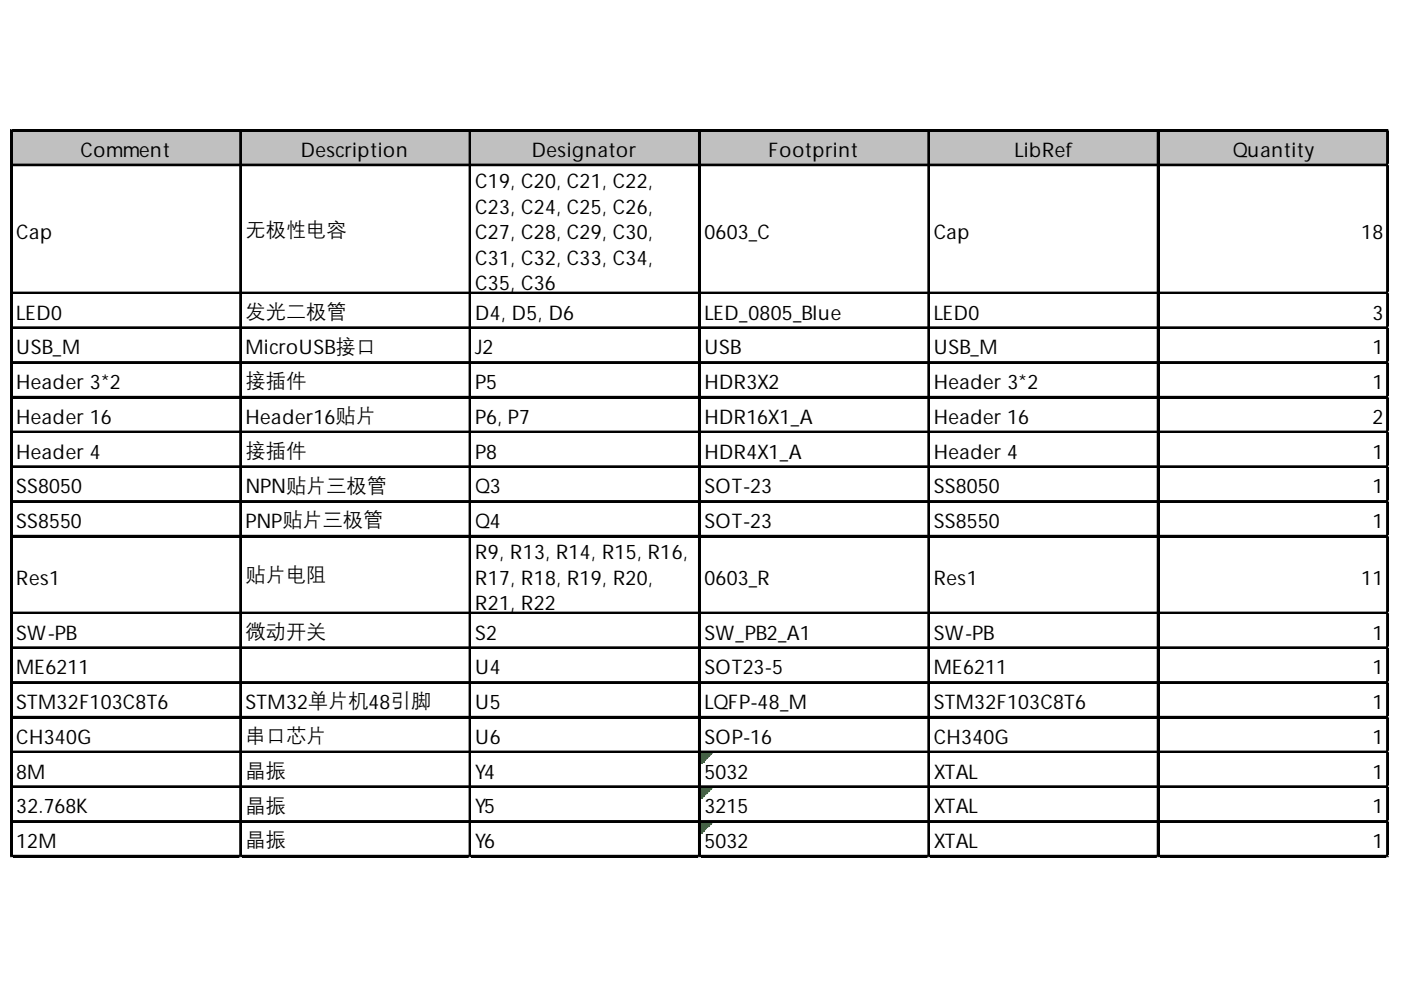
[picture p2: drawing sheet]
<svg xmlns="http://www.w3.org/2000/svg" width="297mm" height="210mm" viewBox="0 0 297 210" stroke-linecap="round" stroke-linejoin="round" font-family="sans-serif">
<defs><g id="words">
<g font-size="4.3">
<text x="17.1" y="33.3">Comment</text>
<text x="63.8" y="33.3">Description</text>
<text x="112.8" y="33.3">Designator</text>
<text x="163" y="33.3">Footprint</text>
<text x="215.1" y="33.3">LibRef</text>
<text x="261.4" y="33.3">Quantity</text>
<text x="100.7" y="39.9">C19, C20, C21, C22,</text>
<text x="100.7" y="45.3">C23, C24, C25, C26,</text>
<text x="3.4" y="50.7">Cap</text>
<text x="52.1" y="50">无极性电容</text>
<text x="100.7" y="50.7">C27, C28, C29, C30,</text>
<text x="149.3" y="50.7">0603_C</text>
<text x="198" y="50.7">Cap</text>
<text x="288.6" y="50.7">18</text>
<text x="100.7" y="56.2">C31, C32, C33, C34,</text>
<text x="100.7" y="61.6">C35, C36</text>
<text x="3.4" y="67.8">LED0</text>
<text x="52.1" y="67.4">发光二极管</text>
<text x="100.7" y="67.8">D4, D5, D6</text>
<text x="149.3" y="67.8">LED_0805_Blue</text>
<text x="198" y="67.8">LED0</text>
<text x="291" y="67.8">3</text>
<text x="3.4" y="75.2">USB_M</text>
<text x="52.1" y="75.2">MicroUSB接口</text>
<text x="100.7" y="75.2">J2</text>
<text x="149.3" y="75.2">USB</text>
<text x="198" y="75.2">USB_M</text>
<text x="291" y="75.2">1</text>
<text x="3.4" y="82.5">Header 3*2</text>
<text x="52.1" y="82.1">接插件</text>
<text x="100.7" y="82.5">P5</text>
<text x="149.3" y="82.5">HDR3X2</text>
<text x="198" y="82.5">Header 3*2</text>
<text x="291" y="82.5">1</text>
<text x="3.4" y="89.9">Header 16</text>
<text x="52.1" y="89.9">Header16贴片</text>
<text x="100.7" y="89.9">P6, P7</text>
<text x="149.3" y="89.9">HDR16X1_A</text>
<text x="198" y="89.9">Header 16</text>
<text x="291" y="89.9">2</text>
<text x="3.4" y="97.3">Header 4</text>
<text x="52.1" y="96.9">接插件</text>
<text x="100.7" y="97.3">P8</text>
<text x="149.3" y="97.3">HDR4X1_A</text>
<text x="198" y="97.3">Header 4</text>
<text x="291" y="97.3">1</text>
<text x="3.4" y="104.6">SS8050</text>
<text x="52.1" y="104.6">NPN贴片三极管</text>
<text x="100.7" y="104.6">Q3</text>
<text x="149.3" y="104.6">SOT-23</text>
<text x="198" y="104.6">SS8050</text>
<text x="291" y="104.6">1</text>
<text x="3.4" y="112">SS8550</text>
<text x="52.1" y="112">PNP贴片三极管</text>
<text x="100.7" y="112">Q4</text>
<text x="149.3" y="112">SOT-23</text>
<text x="198" y="112">SS8550</text>
<text x="291" y="112">1</text>
<text x="100.7" y="118.6">R9, R13, R14, R15, R16,</text>
<text x="3.4" y="124">Res1</text>
<text x="52.1" y="123.2">贴片电阻</text>
<text x="100.7" y="124">R17, R18, R19, R20,</text>
<text x="149.3" y="124">0603_R</text>
<text x="198" y="124">Res1</text>
<text x="288.6" y="124">11</text>
<text x="100.7" y="129.4">R21, R22</text>
<text x="3.4" y="135.6">SW-PB</text>
<text x="52.1" y="135.3">微动开关</text>
<text x="100.7" y="135.6">S2</text>
<text x="149.3" y="135.6">SW_PB2_A1</text>
<text x="198" y="135.6">SW-PB</text>
<text x="291" y="135.6">1</text>
<text x="3.4" y="143">ME6211</text>
<text x="100.7" y="143">U4</text>
<text x="149.3" y="143">SOT23-5</text>
<text x="198" y="143">ME6211</text>
<text x="291" y="143">1</text>
<text x="3.4" y="150.4">STM32F103C8T6</text>
<text x="52.1" y="150.4">STM32单片机48引脚</text>
<text x="100.7" y="150.4">U5</text>
<text x="149.3" y="150.4">LQFP-48_M</text>
<text x="198" y="150.4">STM32F103C8T6</text>
<text x="291" y="150.4">1</text>
<text x="3.4" y="157.7">CH340G</text>
<text x="52.1" y="157.4">串口芯片</text>
<text x="100.7" y="157.7">U6</text>
<text x="149.3" y="157.7">SOP-16</text>
<text x="198" y="157.7">CH340G</text>
<text x="291" y="157.7">1</text>
<text x="3.4" y="165.1">8M</text>
<text x="52.1" y="164.7">晶振</text>
<text x="100.7" y="165.1">Y4</text>
<text x="149.3" y="165.1">5032</text>
<text x="198" y="165.1">XTAL</text>
<text x="291" y="165.1">1</text>
<text x="3.4" y="172.5">32.768K</text>
<text x="52.1" y="172.1">晶振</text>
<text x="100.7" y="172.5">Y5</text>
<text x="149.3" y="172.5">3215</text>
<text x="198" y="172.5">XTAL</text>
<text x="291" y="172.5">1</text>
<text x="3.4" y="179.8">12M</text>
<text x="52.1" y="179.5">晶振</text>
<text x="100.7" y="179.8">Y6</text>
<text x="149.3" y="179.8">5032</text>
<text x="198" y="179.8">XTAL</text>
<text x="291" y="179.8">1</text>
</g>
</g></defs>
<path d="M2.6 27.9h291.9v7.4h-291.9z" fill="#c0c0c0"/>
<path d="M148.6 159.7h2.3M148.6 159.9h2.3M148.6 160.1h1.9" fill="none" stroke="#008000" stroke-width=".39"/>
<path d="M148.6 160.1h1.9v.4h-1.9z" fill="#008000"/>
<path d="M148.6 160.5h1.5" fill="none" stroke="#008000" stroke-width=".39"/>
<path d="M148.6 160.5h1.5v.4h-1.5z" fill="#008000"/>
<path d="M148.6 160.9h1.1" fill="none" stroke="#008000" stroke-width=".39"/>
<path d="M148.6 160.9h1.1v.4h-1.1z" fill="#008000"/>
<path d="M148.6 161.3h.7" fill="none" stroke="#008000" stroke-width=".39"/>
<path d="M148.6 161.3h.7v.4h-.7z" fill="#008000"/>
<path d="M148.6 161.7h.4" fill="none" stroke="#008000" stroke-width=".39"/>
<path d="M148.6 161.7h.4v.3h-.4z" fill="#008000"/>
<path d="M148.6 167.1h2.3M148.6 167.3h2.3M148.6 167.5h1.9" fill="none" stroke="#008000" stroke-width=".39"/>
<path d="M148.6 167.5h1.9v.4h-1.9z" fill="#008000"/>
<path d="M148.6 167.9h1.5" fill="none" stroke="#008000" stroke-width=".39"/>
<path d="M148.6 167.9h1.5v.4h-1.5z" fill="#008000"/>
<path d="M148.6 168.3h1.1" fill="none" stroke="#008000" stroke-width=".39"/>
<path d="M148.6 168.3h1.1v.3h-1.1z" fill="#008000"/>
<path d="M148.6 168.6h.7" fill="none" stroke="#008000" stroke-width=".39"/>
<path d="M148.6 168.6h.7v.4h-.7z" fill="#008000"/>
<path d="M148.6 169h.4" fill="none" stroke="#008000" stroke-width=".39"/>
<path d="M148.6 169h.4v.4h-.4z" fill="#008000"/>
<path d="M148.6 174.5h2.3M148.6 174.6h2.3M148.6 174.8h1.9" fill="none" stroke="#008000" stroke-width=".39"/>
<path d="M148.6 174.8h1.9v.4h-1.9z" fill="#008000"/>
<path d="M148.6 175.2h1.5" fill="none" stroke="#008000" stroke-width=".39"/>
<path d="M148.6 175.2h1.5v.4h-1.5z" fill="#008000"/>
<path d="M148.6 175.6h1.1" fill="none" stroke="#008000" stroke-width=".39"/>
<path d="M148.6 175.6h1.1v.4h-1.1z" fill="#008000"/>
<path d="M148.6 176h.7" fill="none" stroke="#008000" stroke-width=".39"/>
<path d="M148.6 176h.7v.4h-.7z" fill="#008000"/>
<path d="M148.6 176.4h.4" fill="none" stroke="#008000" stroke-width=".39"/>
<path d="M148.6 176.4h.4v.4h-.4z" fill="#008000"/>
<g fill="none" stroke="#000" stroke-width=".39">
<path d="M2.3 27.5v154.3M2.5 27.5v154.3M2.7 27.5h291.8M2.7 27.7h291.8M2.7 34.9h291.8M2.7 35.1h291.8M50.9 27.9v153.9M51.1 27.9v153.9M99.5 27.9v153.9M99.7 27.9v153.9M148.2 27.9v153.9M148.4 27.9v153.9"/>
<path d="M196.8 27.9v153.9M197 27.9v153.9M245.4 27.9v153.9M245.6 27.9v153.9M294.1 27.9v153.9M294.3 27.9v153.9M2.7 62h291.8M2.7 62.2h291.8M2.7 69.4h291.8M2.7 69.6h291.8M2.7 76.8h291.8M2.7 76.9h291.8"/>
<path d="M2.7 84.1h291.8M2.7 84.3h291.8M2.7 91.5h291.8M2.7 91.7h291.8M2.7 98.9h291.8M2.7 99h291.8M2.7 106.2h291.8M2.7 106.4h291.8M2.7 113.6h291.8M2.7 113.8h291.8M2.7 129.9h291.8M2.7 130.1h291.8"/>
<path d="M2.7 137.2h291.8M2.7 137.4h291.8M2.7 144.6h291.8M2.7 144.8h291.8M2.7 152h291.8M2.7 152.2h291.8M2.7 159.3h291.8M2.7 159.5h291.8M2.7 166.7h291.8M2.7 166.9h291.8M2.7 174.1h291.8M2.7 174.3h291.8"/>
<path d="M2.7 181.4h291.8M2.7 181.6h291.8"/>
</g>
<path d="M2.3 181.8v.1" fill="none" stroke="#d4d4d4" stroke-width=".39"/>
<path d="M2.3 181.8l.4 .1z" fill="#d4d4d4"/>
<path d="M50.9 181.8v.1" fill="none" stroke="#d4d4d4" stroke-width=".39"/>
<path d="M50.9 181.8l.4 .1z" fill="#d4d4d4"/>
<path d="M99.5 181.8v.1" fill="none" stroke="#d4d4d4" stroke-width=".39"/>
<path d="M99.5 181.8l.4 .1z" fill="#d4d4d4"/>
<path d="M148.2 181.8v.1" fill="none" stroke="#d4d4d4" stroke-width=".39"/>
<path d="M148.2 181.8l.4 .1z" fill="#d4d4d4"/>
<path d="M196.8 181.8v.1" fill="none" stroke="#d4d4d4" stroke-width=".39"/>
<path d="M196.8 181.8l.4 .1z" fill="#d4d4d4"/>
<path d="M245.4 181.8v.1" fill="none" stroke="#d4d4d4" stroke-width=".39"/>
<path d="M245.4 181.8l.4 .1z" fill="#d4d4d4"/>
<path d="M294.1 181.8v.1" fill="none" stroke="#d4d4d4" stroke-width=".39"/>
<path d="M294.1 181.8l.4 .1z" fill="#d4d4d4"/>
<path d="M294.5 27.5h.1" fill="none" stroke="#d4d4d4" stroke-width=".39"/>
<path d="M294.5 27.5v.4z" fill="#d4d4d4"/>
<path d="M294.5 34.9h.1" fill="none" stroke="#d4d4d4" stroke-width=".39"/>
<path d="M294.5 34.9v.4z" fill="#d4d4d4"/>
<path d="M294.5 62h.1" fill="none" stroke="#d4d4d4" stroke-width=".39"/>
<path d="M294.5 62v.4z" fill="#d4d4d4"/>
<path d="M294.5 69.4h.1" fill="none" stroke="#d4d4d4" stroke-width=".39"/>
<path d="M294.5 69.4v.4z" fill="#d4d4d4"/>
<path d="M294.5 76.8h.1" fill="none" stroke="#d4d4d4" stroke-width=".39"/>
<path d="M294.5 76.8v.3z" fill="#d4d4d4"/>
<path d="M294.5 84.1h.1" fill="none" stroke="#d4d4d4" stroke-width=".39"/>
<path d="M294.5 84.1v.4z" fill="#d4d4d4"/>
<path d="M294.5 91.5h.1" fill="none" stroke="#d4d4d4" stroke-width=".39"/>
<path d="M294.5 91.5v.4z" fill="#d4d4d4"/>
<path d="M294.5 98.9h.1" fill="none" stroke="#d4d4d4" stroke-width=".39"/>
<path d="M294.5 98.9v.3z" fill="#d4d4d4"/>
<path d="M294.5 106.2h.1" fill="none" stroke="#d4d4d4" stroke-width=".39"/>
<path d="M294.5 106.2v.4z" fill="#d4d4d4"/>
<path d="M294.5 113.6h.1" fill="none" stroke="#d4d4d4" stroke-width=".39"/>
<path d="M294.5 113.6v.4z" fill="#d4d4d4"/>
<path d="M294.5 129.9h.1" fill="none" stroke="#d4d4d4" stroke-width=".39"/>
<path d="M294.5 129.9v.4z" fill="#d4d4d4"/>
<path d="M294.5 137.2h.1" fill="none" stroke="#d4d4d4" stroke-width=".39"/>
<path d="M294.5 137.2v.4z" fill="#d4d4d4"/>
<path d="M294.5 144.6h.1" fill="none" stroke="#d4d4d4" stroke-width=".39"/>
<path d="M294.5 144.6v.4z" fill="#d4d4d4"/>
<path d="M294.5 152h.1" fill="none" stroke="#d4d4d4" stroke-width=".39"/>
<path d="M294.5 152v.4z" fill="#d4d4d4"/>
<path d="M294.5 159.3h.1" fill="none" stroke="#d4d4d4" stroke-width=".39"/>
<path d="M294.5 159.3v.4z" fill="#d4d4d4"/>
<path d="M294.5 166.7h.1" fill="none" stroke="#d4d4d4" stroke-width=".39"/>
<path d="M294.5 166.7v.4z" fill="#d4d4d4"/>
<path d="M294.5 174.1h.1" fill="none" stroke="#d4d4d4" stroke-width=".39"/>
<path d="M294.5 174.1v.4z" fill="#d4d4d4"/>
<path d="M294.5 181.4h.1" fill="none" stroke="#d4d4d4" stroke-width=".39"/>
<path d="M294.5 181.4v.4z" fill="#d4d4d4"/>
<use href="#words"/>
</svg>
